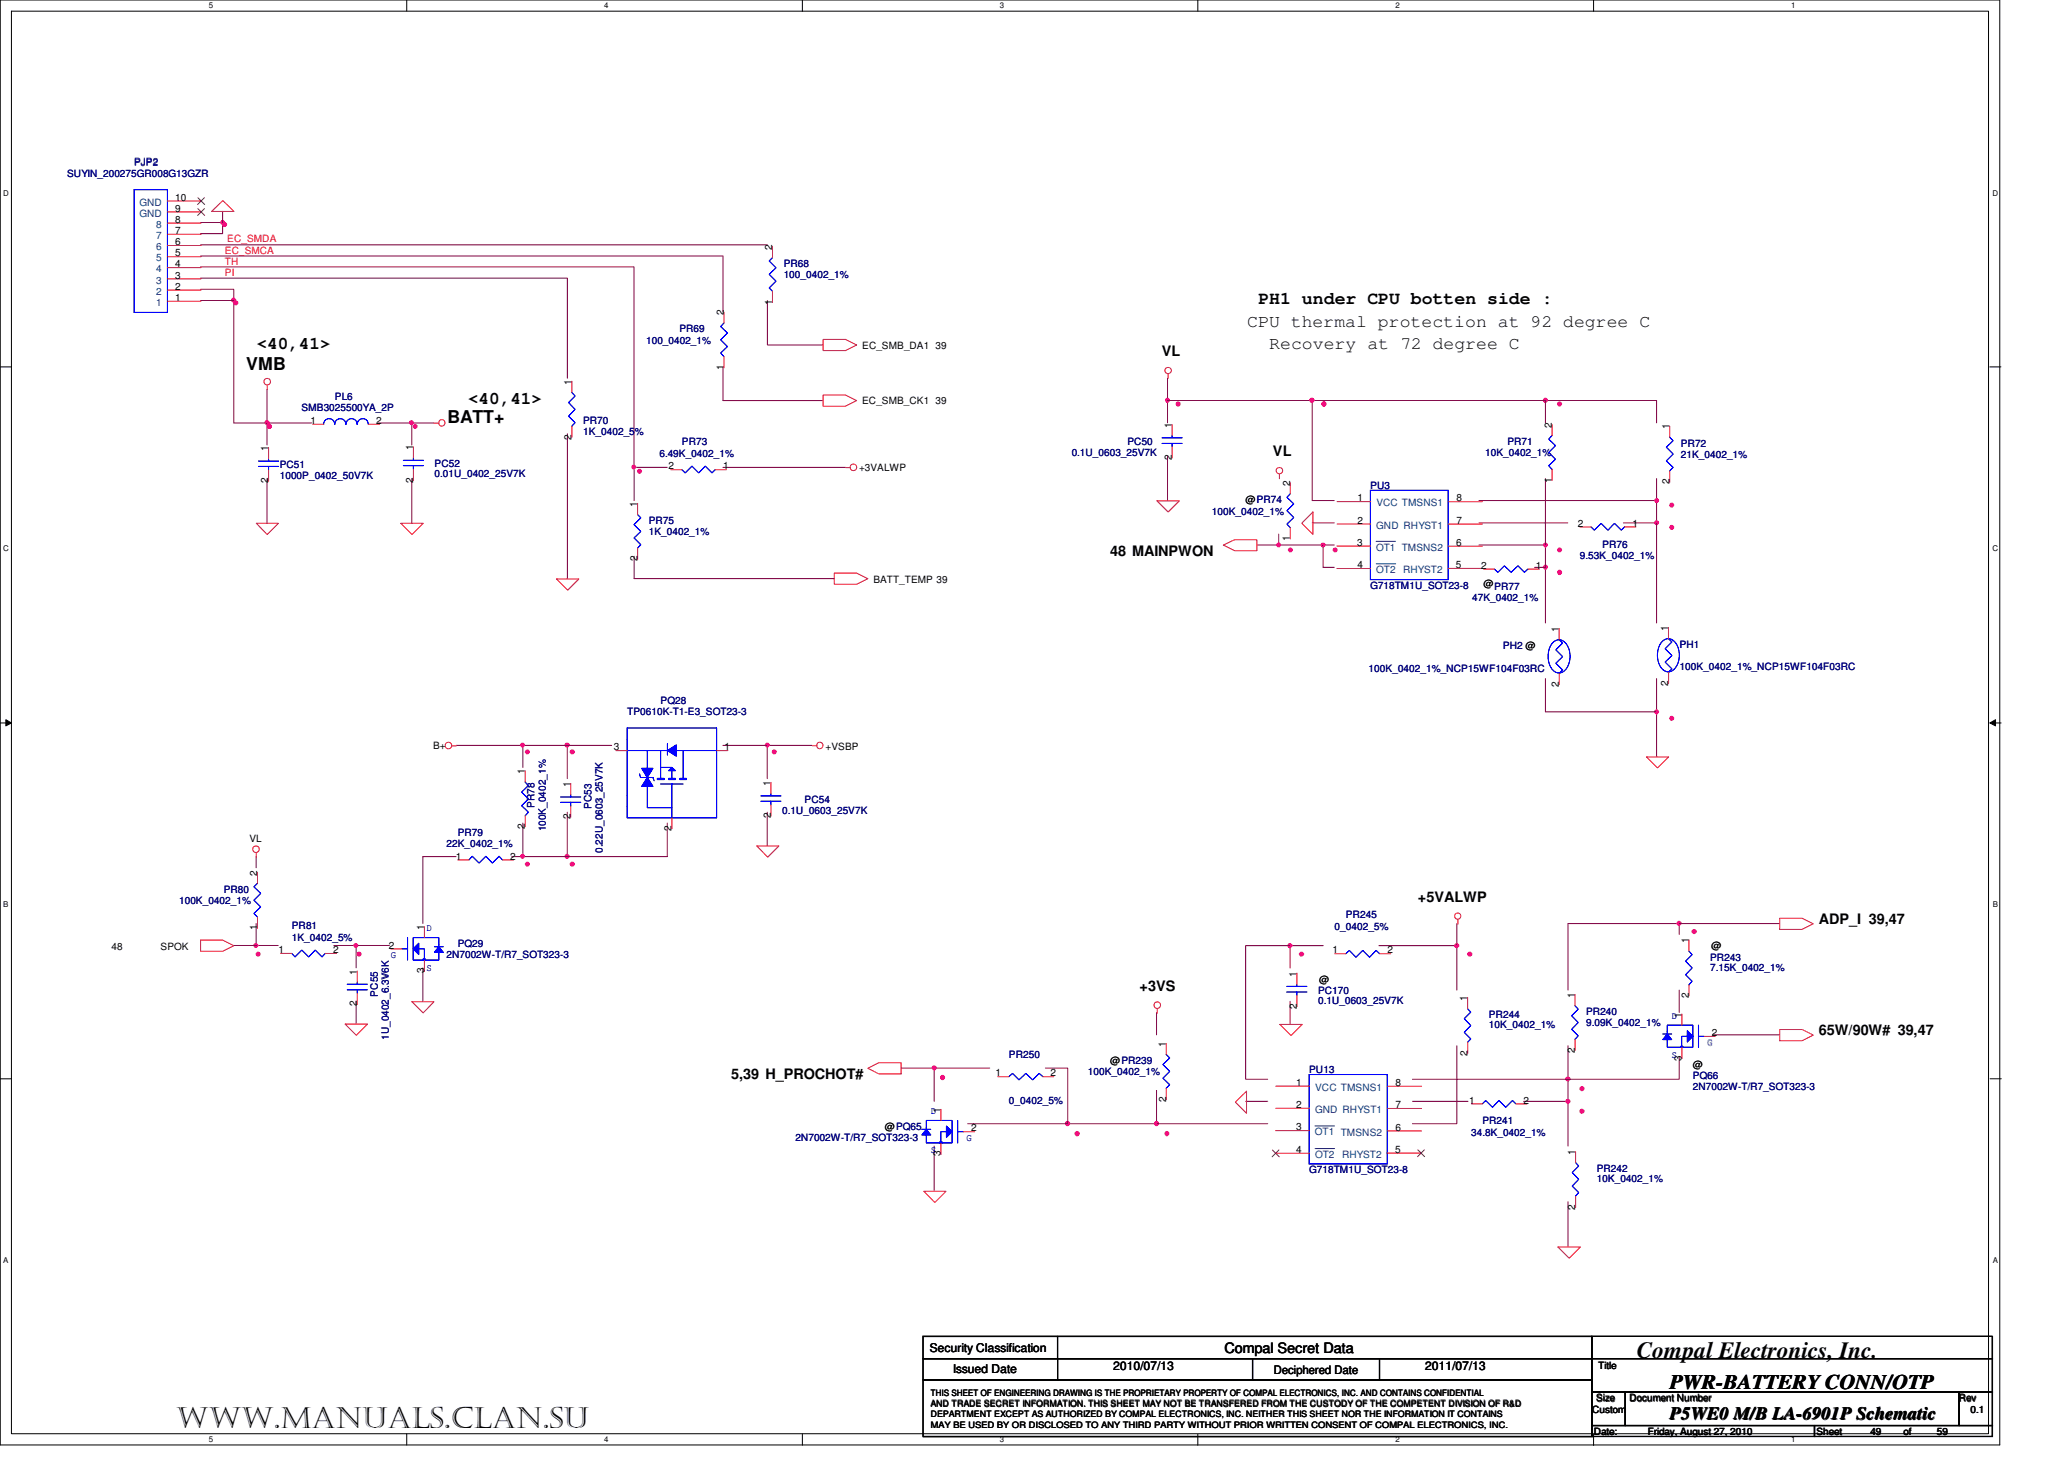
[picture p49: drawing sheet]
<svg xmlns="http://www.w3.org/2000/svg" width="297mm" height="210mm" viewBox="0 0 297 210" stroke-linecap="round" stroke-linejoin="round" font-family="sans-serif">
<defs><g id="words">
<text font-size="4.2" x="25.4" y="205.5">www.manuals.clan.su</text>
<text font-size="3.4" x="235.8" y="195.5">Compal Electronics, Inc.</text>
<text font-size="3" x="240.5" y="199.9">PWR-BATTERY CONN/OTP</text>
<g font-size="2.5">
<text x="179.7" y="47">CPU thermal protection at 92 degree C</text>
<text x="181.3" y="43.8">PH1 under CPU botten side :</text>
<text x="35.5" y="53.3">VMB</text>
<text x="36.9" y="50.2">&lt;40,41&gt;</text>
<text x="182.8" y="50.2">Recovery at 72 degree C</text>
<text x="67.4" y="58.2">&lt;40,41&gt;</text>
<text x="64.5" y="60.9">BATT+</text>
<text x="240.5" y="204.3">P5WE0 M/B LA-6901P Schematic</text>
</g>
<g font-size="2.1">
<text x="167.3" y="51.2">VL</text>
<text x="183.4" y="65.7">VL</text>
<text x="159.9" y="80.1">48 MAINPWON</text>
<text x="204.2" y="129.8">+5VALWP</text>
<text x="262" y="133">ADP_I 39,47</text>
<text x="164.2" y="142.6">+3VS</text>
<text x="262" y="149">65W/90W# 39,47</text>
<text x="105.3" y="155.4">5,39 H_PROCHOT#</text>
<text x="176.4" y="194.8">Compal Secret Data</text>
</g>
<g font-size="1.7">
<text x="133.9" y="194.6">Security Classification</text>
<text x="137.3" y="197.7">Issued Date</text>
<text x="160.4" y="197.2">2010/07/13</text>
<text x="183.5" y="197.8">Deciphered Date</text>
<text x="205.3" y="197.2">2011/07/13</text>
</g>
<g font-size="1.5">
<text x="111.2" y="36" transform="rotate(-90 111.2 36)">2</text>
<text x="111.2" y="43.8" transform="rotate(-90 111.2 43.8)">1</text>
<text x="82.3" y="55.4" transform="rotate(-90 82.3 55.4)">1</text>
<text x="82.3" y="63.3" transform="rotate(-90 82.3 63.3)">2</text>
<text x="240.5" y="61.8" transform="rotate(-90 240.5 61.8)">1</text>
<text x="185.8" y="70" transform="rotate(-90 185.8 70)">2</text>
<text x="240.5" y="69.7" transform="rotate(-90 240.5 69.7)">2</text>
<text x="179.4" y="72.5">@PR74</text>
<text x="185.8" y="77.9" transform="rotate(-90 185.8 77.9)">1</text>
<text x="227.3" y="75.8">2</text>
<text x="235.1" y="75.8">1</text>
<text x="224.6" y="91" transform="rotate(-90 224.6 91)">1</text>
<text x="240.3" y="90.8" transform="rotate(-90 240.3 90.8)">1</text>
<text x="224.6" y="98.9" transform="rotate(-90 224.6 98.9)">2</text>
<text x="240.3" y="98.7" transform="rotate(-90 240.3 98.7)">2</text>
<text x="88.4" y="108">3</text>
<text x="104.3" y="108">1</text>
<text x="96.8" y="119.7" transform="rotate(-90 96.8 119.7)">2</text>
<text x="40.1" y="137.2">1</text>
<text x="48" y="137.2">2</text>
<text x="192" y="137.3">1</text>
<text x="199.9" y="137.3">2</text>
<text x="211.4" y="144.1" transform="rotate(-90 211.4 144.1)">1</text>
<text x="143.4" y="155">1</text>
<text x="151.3" y="155">2</text>
<text x="159.9" y="153.2">@PR239</text>
<text x="168" y="150.7" transform="rotate(-90 168 150.7)">1</text>
<text x="211.4" y="152" transform="rotate(-90 211.4 152)">2</text>
<text x="135.5" y="160.2" transform="rotate(-90 135.5 160.2)">1</text>
<text x="168" y="158.6" transform="rotate(-90 168 158.6)">2</text>
<text x="127.5" y="162.7">@PQ65</text>
<text x="135.5" y="166.5" transform="rotate(-90 135.5 166.5)">3</text>
<text x="139.9" y="162.9">2</text>
</g>
<g font-size="1.5" fill="#000080">
<text x="112.9" y="38.5">PR68</text>
<text x="112.9" y="40">100_0402_1%</text>
<text x="84" y="61.1">PR70</text>
<text x="84" y="62.6">1K_0402_5%</text>
<text x="242.1" y="64.3">PR72</text>
<text x="242.1" y="65.9">21K_0402_1%</text>
<text x="174.6" y="74.1">100K_0402_1%</text>
<text x="227.6" y="80.4">9.53K_0402_1%</text>
<text x="230.8" y="78.8">PR76</text>
<text x="216.5" y="93.5">PH2 @</text>
<text x="242" y="93.3">PH1</text>
<text x="95.2" y="101.4">PQ28</text>
<text x="197.1" y="96.7">100K_0402_1%_NCP15WF104F03RC</text>
<text x="242" y="96.5">100K_0402_1%_NCP15WF104F03RC</text>
<text x="90.3" y="103">TP0610K-T1-E3_SOT23-3</text>
<text x="42" y="133.8">PR81</text>
<text x="42" y="135.4">1K_0402_5%</text>
<text x="192.2" y="133.8">0_0402_5%</text>
<text x="193.9" y="132.2">PR245</text>
<text x="214.5" y="146.6">PR244</text>
<text x="214.5" y="148">10K_0402_1%</text>
<text x="145.3" y="152.3">PR250</text>
<text x="156.7" y="154.8">100K_0402_1%</text>
<text x="145.3" y="158.9">0_0402_5%</text>
<text x="114.6" y="164.3">2N7002W-T/R7_SOT323-3</text>
</g>
<g font-size="1.5" fill="#00f">
<text x="134.1" y="160.4">D</text>
<text x="134.1" y="166">S</text>
<text x="139.2" y="164.3">G</text>
</g>
<g font-size="1.4" fill="#000080">
<text x="19.3" y="23.8">PJP2</text>
<text x="9.7" y="25.4">SUYIN_200275GR008G13GZR</text>
<text x="97.9" y="47.9">PR69</text>
<text x="93.1" y="49.5">100_0402_1%</text>
<text x="43.4" y="59.2">SMB3025500YA_2P</text>
<text x="48.2" y="57.6">PL6</text>
<text x="95" y="65.7">6.49K_0402_1%</text>
<text x="98.2" y="64.1">PR73</text>
<text x="154.4" y="65.7">0.1U_0603_25V7K</text>
<text x="162.4" y="64">PC50</text>
<text x="213.9" y="65.7">10K_0402_1%</text>
<text x="217.1" y="64.1">PR71</text>
<text x="40.3" y="67.4">PC51</text>
<text x="40.3" y="69">1000P_0402_50V7K</text>
<text x="62.6" y="67.3">PC52</text>
<text x="62.6" y="68.7">0.01U_0402_25V7K</text>
<text x="197.4" y="70.4">PU3</text>
<text x="93.5" y="75.4">PR75</text>
<text x="93.5" y="77.1">1K_0402_1%</text>
<text x="197.4" y="84.8">G718TM1U_SOT23-8</text>
<text x="212.1" y="86.5">47K_0402_1%</text>
<text x="77" y="116.3" transform="rotate(-90 77 116.3)">PR78</text>
<text x="78.6" y="119.7" transform="rotate(-90 78.6 119.7)">100K_0402_1%</text>
<text x="85.2" y="116.5" transform="rotate(-90 85.2 116.5)">PC53</text>
<text x="112.7" y="117.2">0.1U_0603_25V7K</text>
<text x="115.9" y="115.6">PC54</text>
<text x="64.3" y="121.9">22K_0402_1%</text>
<text x="65.9" y="120.3">PR79</text>
<text x="86.8" y="122.8" transform="rotate(-90 86.8 122.8)">0.22U_0603_25V7K</text>
<text x="25.8" y="130.1">100K_0402_1%</text>
<text x="32.2" y="128.5">PR80</text>
<text x="64.3" y="138">2N7002W-T/R7_SOT323-3</text>
<text x="65.9" y="136.3">PQ29</text>
<text x="54.4" y="143.5" transform="rotate(-90 54.4 143.5)">PC55</text>
<text x="189.9" y="143.1">PC170</text>
<text x="246.3" y="138.3">PR243</text>
<text x="246.3" y="139.7">7.15K_0402_1%</text>
<text x="56" y="149.7" transform="rotate(-90 56 149.7)">1U_0402_6.3V6K</text>
<text x="189.9" y="144.5">0.1U_0603_25V7K</text>
<text x="228.5" y="146.1">PR240</text>
<text x="228.5" y="147.8">9.09K_0402_1%</text>
<text x="188.6" y="154.4">PU13</text>
<text x="243.9" y="155.4">PQ66</text>
<text x="213.5" y="161.9">PR241</text>
<text x="243.9" y="157">2N7002W-T/R7_SOT323-3</text>
<text x="211.9" y="163.5">34.8K_0402_1%</text>
<text x="188.6" y="168.9">G718TM1U_SOT23-8</text>
<text x="230" y="168.7">PR242</text>
<text x="230" y="170.2">10K_0402_1%</text>
</g>
<g font-size="1.4" fill="#004080">
<text x="20.1" y="29.6">GND</text>
<text x="20.1" y="31.2">GND</text>
<text x="22.5" y="32.8">8</text>
<text x="22.5" y="34.4">7</text>
<text x="22.5" y="40.8">3</text>
<text x="22.5" y="39.2">4</text>
<text x="22.5" y="37.6">5</text>
<text x="22.5" y="36">6</text>
<text x="22.5" y="44">1</text>
<text x="22.5" y="42.4">2</text>
<text x="198.3" y="76.1">GND RHYST1</text>
<text x="198.3" y="72.9">VCC TMSNS1</text>
<text x="198.2" y="79.3">OT1 TMSNS2</text>
<text x="198.2" y="82.5">OT2</text>
<text x="202.1" y="82.5">RHYST2</text>
<text x="189.4" y="160.2">GND RHYST1</text>
<text x="189.5" y="157.1">VCC TMSNS1</text>
<text x="189.4" y="163.5">OT1 TMSNS2</text>
<text x="189.4" y="166.7">OT2</text>
<text x="193.3" y="166.7">RHYST2</text>
</g>
<g font-size="1.4">
<text x="25.2" y="28.9">10</text>
<text x="25.2" y="35.3">6</text>
<text x="25.2" y="32.1">8</text>
<text x="25.2" y="33.7">7</text>
<text x="25.2" y="30.5">9</text>
<text x="25.2" y="40.1">3</text>
<text x="25.2" y="38.5">4</text>
<text x="25.2" y="36.9">5</text>
<text x="25.2" y="41.7">2</text>
<text x="25.2" y="43.3">1</text>
<text x="104.3" y="45.4" transform="rotate(-90 104.3 45.4)">2</text>
<text x="104.2" y="53.3" transform="rotate(-90 104.2 53.3)">1</text>
<text x="124.2" y="50.2">EC_SMB_DA1 39</text>
<text x="124.2" y="58.2">EC_SMB_CK1 39</text>
<text x="38.6" y="64.9" transform="rotate(-90 38.6 64.9)">1</text>
<text x="44.7" y="61">1</text>
<text x="54.2" y="61">2</text>
<text x="59.5" y="64.8" transform="rotate(-90 59.5 64.8)">1</text>
<text x="168.8" y="61.6" transform="rotate(-90 168.8 61.6)">1</text>
<text x="223.5" y="61.6" transform="rotate(-90 223.5 61.6)">2</text>
<text x="38.6" y="69.6" transform="rotate(-90 38.6 69.6)">2</text>
<text x="59.5" y="69.5" transform="rotate(-90 59.5 69.5)">2</text>
<text x="96.3" y="67.6">2</text>
<text x="104.2" y="67.6">1</text>
<text x="123.7" y="67.9">+3VALWP</text>
<text x="168.8" y="66.2" transform="rotate(-90 168.8 66.2)">2</text>
<text x="223.5" y="69.5" transform="rotate(-90 223.5 69.5)">1</text>
<text x="91.8" y="73" transform="rotate(-90 91.8 73)">1</text>
<text x="195.5" y="75.4">2</text>
<text x="195.6" y="72.2">1</text>
<text x="209.8" y="75.4">7</text>
<text x="209.8" y="72.2">8</text>
<text x="91.8" y="80.8" transform="rotate(-90 91.8 80.8)">2</text>
<text x="125.8" y="83.9">BATT_TEMP 39</text>
<text x="195.5" y="78.6">3</text>
<text x="195.5" y="81.8">4</text>
<text x="209.7" y="81.8">5</text>
<text x="209.8" y="78.6">6</text>
<text x="213.4" y="81.9">2</text>
<text x="221.2" y="81.9">1</text>
<text x="213.7" y="84.6">@PR77</text>
<text x="62.4" y="107.8">B+</text>
<text x="118.9" y="107.9">+VSBP</text>
<text x="75.6" y="111.5" transform="rotate(-90 75.6 111.5)">1</text>
<text x="82.2" y="113.3" transform="rotate(-90 82.2 113.3)">1</text>
<text x="111" y="113.1" transform="rotate(-90 111 113.1)">1</text>
<text x="75.6" y="119.4" transform="rotate(-90 75.6 119.4)">2</text>
<text x="82.2" y="117.9" transform="rotate(-90 82.2 117.9)">2</text>
<text x="111" y="117.8" transform="rotate(-90 111 117.8)">2</text>
<text x="35.9" y="121.2">VL</text>
<text x="65.7" y="123.7">1</text>
<text x="73.5" y="123.8">2</text>
<text x="37.1" y="126.1" transform="rotate(-90 37.1 126.1)">2</text>
<text x="16.1" y="136.7">48</text>
<text x="23.1" y="136.7">SPOK</text>
<text x="37" y="133.9" transform="rotate(-90 37 133.9)">1</text>
<text x="56" y="136.6">2</text>
<text x="61.1" y="133.9" transform="rotate(-90 61.1 133.9)">1</text>
<text x="243.3" y="135.8" transform="rotate(-90 243.3 135.8)">1</text>
<text x="246.5" y="136.7">@</text>
<text x="51.4" y="140.3" transform="rotate(-90 51.4 140.3)">1</text>
<text x="61.1" y="140.1" transform="rotate(-90 61.1 140.1)">3</text>
<text x="186.8" y="140.6" transform="rotate(-90 186.8 140.6)">1</text>
<text x="190" y="141.5">@</text>
<text x="226.8" y="143.7" transform="rotate(-90 226.8 143.7)">1</text>
<text x="243.3" y="143.7" transform="rotate(-90 243.3 143.7)">2</text>
<text x="51.4" y="144.9" transform="rotate(-90 51.4 144.9)">2</text>
<text x="186.8" y="145.2" transform="rotate(-90 186.8 145.2)">2</text>
<text x="242.2" y="146.5" transform="rotate(-90 242.2 146.5)">1</text>
<text x="246.6" y="149.2">2</text>
<text x="226.9" y="151.6" transform="rotate(-90 226.9 151.6)">2</text>
<text x="242.2" y="152.7" transform="rotate(-90 242.2 152.7)">3</text>
<text x="243.9" y="153.7">@</text>
<text x="186.7" y="159.5">2</text>
<text x="186.7" y="156.3">1</text>
<text x="201" y="159.5">7</text>
<text x="201" y="156.3">8</text>
<text x="211.7" y="158.9">1</text>
<text x="219.5" y="158.9">2</text>
<text x="186.7" y="162.7">3</text>
<text x="186.7" y="166">4</text>
<text x="201" y="166">5</text>
<text x="201" y="162.8">6</text>
<text x="226.9" y="166.3" transform="rotate(-90 226.9 166.3)">1</text>
<text x="226.9" y="174.1" transform="rotate(-90 226.9 174.1)">2</text>
<text x="230.2" y="197.1">Title</text>
<text x="229.3" y="203.4">Custom</text>
<text x="229.9" y="201.7">Size</text>
<text x="234.7" y="201.7">Document Number</text>
<text x="282.2" y="201.7">Rev</text>
<text x="283.8" y="203.4">0.1</text>
<text x="229.6" y="206.5">Date:</text>
<text x="237.3" y="206.6">Friday, August 27, 2010</text>
<text x="261.6" y="206.5">Sheet</text>
<text x="269.4" y="206.6">49</text>
<text x="274.1" y="206.6">of</text>
<text x="279" y="206.6">59</text>
</g>
<g font-size="1.4" fill="#f00">
<text x="32.7" y="34.9">EC_SMDA</text>
<text x="32.4" y="38.1">TH</text>
<text x="32.4" y="36.5">EC_SMCA</text>
<text x="32.4" y="39.7">PI</text>
</g>
<g font-size="1.4" fill="#00f">
<text x="56.3" y="138">G</text>
<text x="61.4" y="134.1">D</text>
<text x="61.4" y="139.7">S</text>
<text x="240.8" y="146.7">D</text>
<text x="240.8" y="152.3">S</text>
<text x="245.9" y="150.5">G</text>
</g>
<g font-size="1.3">
<text x="134.1" y="204">DEPARTMENT EXCEPT AS AUTHORIZED BY COMPAL ELECTRONICS, INC. NEITHER THIS SHEET NOR THE INFORMATION IT CONTAINS</text>
<text x="134.1" y="200.9">THIS SHEET OF ENGINEERING DRAWING IS THE PROPRIETARY PROPERTY OF COMPAL ELECTRONICS, INC. AND CONTAINS CONFIDENTIAL</text>
<text x="134.1" y="202.5">AND TRADE SECRET INFORMATION. THIS SHEET MAY NOT BE TRANSFERED FROM THE CUSTODY OF THE COMPETENT DIVISION OF R&amp;D</text>
<text x="134.1" y="205.5">MAY BE USED BY OR DISCLOSED TO ANY THIRD PARTY WITHOUT PRIOR WRITTEN CONSENT OF COMPAL ELECTRONICS, INC.</text>
</g>
<g font-size="1.1">
<text x="30.1" y="1.1">5</text>
<text x="87" y="1.1">4</text>
<text x="144" y="1.1">3</text>
<text x="201" y="1.1">2</text>
<text x="258" y="1.1">1</text>
<text x=".5" y="28.2">D</text>
<text x="287" y="28.2">D</text>
<text x=".5" y="79.4">C</text>
<text x="287" y="79.4">C</text>
<text x=".5" y="130.6">B</text>
<text x="287.1" y="130.6">B</text>
<text x=".5" y="181.9">A</text>
<text x="287.1" y="181.9">A</text>
<text x="30.1" y="207.6">5</text>
<text x="87" y="207.6">4</text>
<text x="144" y="207.6">3</text>
<text x="201" y="207.6">2</text>
<text x="258" y="207.6">1</text>
</g>
</g></defs>
<path d="M0 0h288.1v208h-288zM1.6 1.6h284.9v204.8h-284.9z" fill="none" stroke="#000" stroke-width=".14"/>
<g fill="#fff">
<path d="M30.1 .2h.6v1.2h-.6z"/>
<path d="M30.1 206.6h.6v1.2h-.6z"/>
</g>
<path d="M58.6 0v1.6M58.6 206.4v1.6" fill="none" stroke="#000" stroke-width=".14"/>
<g fill="#fff">
<path d="M87 .2h.6v1.2h-.6z"/>
<path d="M87 206.6h.6v1.2h-.6z"/>
</g>
<path d="M115.6 0v1.6M115.6 206.5v1.6" fill="none" stroke="#000" stroke-width=".14"/>
<g fill="#fff">
<path d="M144 .2h.6v1.2h-.6z"/>
<path d="M144 206.6h.6v1.2h-.6z"/>
</g>
<path d="M172.5 0v1.6M172.5 206.5v1.6" fill="none" stroke="#000" stroke-width=".14"/>
<g fill="#fff">
<path d="M201 .2h.6v1.2h-.6z"/>
<path d="M201 206.7h.6v1.1h-.6z"/>
</g>
<path d="M229.6 0v1.6M229.6 206.5v1.6" fill="none" stroke="#000" stroke-width=".14"/>
<g fill="#fff">
<path d="M258 .2h.6v1.2h-.6z"/>
<path d="M258 206.7h.6v1.1h-.6z"/>
<path d="M.5 27.2h.7v1.2h-.7z"/>
<path d="M287 27.2h.8v1.2h-.8z"/>
<path d="M.5 78.4h.7v1.2h-.7z"/>
<path d="M287.1 78.4h.7v1.2h-.7z"/>
</g>
<path d="M0 52.8h1.6M286.6 52.8h1.6" fill="none" stroke="#000" stroke-width=".14"/>
<g fill="#fff">
<path d="M.5 129.7h.7v1.1h-.7z"/>
<path d="M287.1 129.7h.7v1.1h-.7z"/>
</g>
<path d="M0 104.1h1.6M.8 103.6l.8 .5-.8 .4zM286.7 104.1h1.6M286.7 104.1l.8-.5v.9z" fill="none" stroke="#000" stroke-width=".14"/>
<path d="M.8 103.6l.8 .5-.8 .4zM286.7 104.1l.8-.5v.9z" fill="#000"/>
<g fill="#fff">
<path d="M.5 180.9h.7v1.2h-.7z"/>
<path d="M287.1 180.9h.7v1.2h-.7z"/>
</g>
<path d="M0 155.3h1.6M286.7 155.3h1.6" fill="none" stroke="#000" stroke-width=".14"/>
<path d="M168.2 65.7v6.4M238.6 68.9v3.2M190.6 81.7h1.6M238.6 97.7v11.2" fill="none" stroke="#800040" stroke-width=".14"/>
<circle cx="238.6" cy="102.5" r=".3" fill="#f0f"/>
<circle cx="238.6" cy="102.5" r=".3" fill="none" stroke="#f0f" stroke-width=".14"/>
<path d="M168.2 54.4v3.3M222.6 57.7h16M213.1 78.5h9.5M213.1 75.3h12.7" fill="none" stroke="#800040" stroke-width=".14"/>
<circle cx="222.6" cy="57.6" r=".31" fill="#f0f"/>
<circle cx="222.6" cy="57.6" r=".31" fill="none" stroke="#f0f" stroke-width=".14"/>
<path d="M189 57.7v14.4M184.2 76.9v1.6M222.6 81.7v8" fill="none" stroke="#800040" stroke-width=".14"/>
<circle cx="222.6" cy="81.7" r=".31" fill="#f0f"/>
<circle cx="222.6" cy="81.7" r=".31" fill="none" stroke="#f0f" stroke-width=".14"/>
<path d="M190.6 78.5h1.6M222.6 97.7v4.8" fill="none" stroke="#800040" stroke-width=".14"/>
<circle cx="190.6" cy="78.5" r=".3" fill="#f0f"/>
<circle cx="190.6" cy="78.5" r=".3" fill="none" stroke="#f0f" stroke-width=".14"/>
<path d="M168.2 57.7v3.2" fill="none" stroke="#800040" stroke-width=".14"/>
<circle cx="168.2" cy="57.6" r=".31" fill="#f0f"/>
<circle cx="168.2" cy="57.6" r=".31" fill="none" stroke="#f0f" stroke-width=".14"/>
<path d="M168.2 57.7h20.8M189 75.3h3.2" fill="none" stroke="#800040" stroke-width=".14"/>
<circle cx="189" cy="57.6" r=".31" fill="#f0f"/>
<circle cx="189" cy="57.6" r=".31" fill="none" stroke="#f0f" stroke-width=".14"/>
<path d="M189 57.7h33.6v3.2" fill="none" stroke="#800040" stroke-width=".14"/>
<circle cx="189" cy="57.6" r=".31" fill="#f0f"/>
<circle cx="189" cy="57.6" r=".31" fill="none" stroke="#f0f" stroke-width=".14"/>
<path d="M238.6 57.7v3.2M189 72.1h3.2M238.6 72.1v3.2h-4.7" fill="none" stroke="#800040" stroke-width=".14"/>
<circle cx="238.6" cy="75.2" r=".3" fill="#f0f"/>
<circle cx="238.6" cy="75.2" r=".3" fill="none" stroke="#f0f" stroke-width=".14"/>
<path d="M181 78.5h3.2M222.6 78.5v3.2M238.6 75.3v14.4" fill="none" stroke="#800040" stroke-width=".14"/>
<circle cx="222.6" cy="78.5" r=".3" fill="#f0f"/>
<circle cx="222.6" cy="78.5" r=".3" fill="none" stroke="#f0f" stroke-width=".14"/>
<path d="M213.1 72.1h25.5M221.1 81.7h1.5" fill="none" stroke="#800040" stroke-width=".14"/>
<circle cx="238.6" cy="72.1" r=".3" fill="#f0f"/>
<circle cx="238.6" cy="72.1" r=".3" fill="none" stroke="#f0f" stroke-width=".14"/>
<path d="M184.2 78.5h6.4v3.2M222.6 102.5h16" fill="none" stroke="#800040" stroke-width=".14"/>
<circle cx="184.2" cy="78.5" r=".3" fill="#f0f"/>
<circle cx="184.2" cy="78.5" r=".3" fill="none" stroke="#f0f" stroke-width=".14"/>
<path d="M222.6 68.9v9.6M81.7 107.3v4.8" fill="none" stroke="#800040" stroke-width=".14"/>
<circle cx="81.7" cy="107.3" r=".31" fill="#f0f"/>
<circle cx="81.7" cy="107.3" r=".31" fill="none" stroke="#f0f" stroke-width=".14"/>
<path d="M81.7 107.3h-6.4v3.2M81.7 116.9v6.4M110.5 107.3v4.8M110.5 116.9v4.8M60.9 139.3v4.8M60.9 123.3h4.8" fill="none" stroke="#800040" stroke-width=".14"/>
<circle cx="81.7" cy="123.3" r=".31" fill="#f0f"/>
<circle cx="81.7" cy="123.3" r=".31" fill="none" stroke="#f0f" stroke-width=".14"/>
<path d="M96.1 118.5v4.8M48.1 136.1h3.2M51.3 136.1v3.2M51.3 136.1h4.8M60.9 123.3v9.6M73.7 123.3h1.6M51.3 144.1v3.2" fill="none" stroke="#800040" stroke-width=".14"/>
<circle cx="51.3" cy="136.1" r=".3" fill="#f0f"/>
<circle cx="51.3" cy="136.1" r=".3" fill="none" stroke="#f0f" stroke-width=".14"/>
<path d="M110.5 107.3h6.5" fill="none" stroke="#800040" stroke-width=".14"/>
<circle cx="110.5" cy="107.3" r=".3" fill="#f0f"/>
<circle cx="110.5" cy="107.3" r=".3" fill="none" stroke="#f0f" stroke-width=".14"/>
<path d="M65.7 107.3h9.6M81.7 107.3h6.4M36.9 123.3v1.6" fill="none" stroke="#800040" stroke-width=".14"/>
<circle cx="75.3" cy="107.3" r=".3" fill="#f0f"/>
<circle cx="75.3" cy="107.3" r=".3" fill="none" stroke="#f0f" stroke-width=".14"/>
<path d="M36.9 136.1h3.2" fill="none" stroke="#800040" stroke-width=".14"/>
<circle cx="36.9" cy="136.1" r=".3" fill="#f0f"/>
<circle cx="36.9" cy="136.1" r=".3" fill="none" stroke="#f0f" stroke-width=".14"/>
<path d="M75.3 118.5v4.8h20.8M104.1 107.3h6.4M36.9 132.9v3.2h-3.2" fill="none" stroke="#800040" stroke-width=".14"/>
<circle cx="75.3" cy="123.3" r=".3" fill="#f0f"/>
<circle cx="75.3" cy="123.3" r=".3" fill="none" stroke="#f0f" stroke-width=".14"/>
<path d="M28.9 41.6h4.8v1.7" fill="none" stroke="#800040" stroke-width=".14"/>
<circle cx="33.7" cy="43.2" r=".31" fill="#f0f"/>
<circle cx="33.7" cy="43.2" r=".31" fill="none" stroke="#f0f" stroke-width=".14"/>
<path d="M28.9 36.9h75.2M28.9 35.3h81.6M28.9 38.4h62.4v28.9M32.1 32v1.6h-3.2M91.3 67.3h4.8M91.3 67.3v4.8" fill="none" stroke="#800040" stroke-width=".14"/>
<circle cx="91.3" cy="67.2" r=".3" fill="#f0f"/>
<circle cx="91.3" cy="67.2" r=".3" fill="none" stroke="#f0f" stroke-width=".14"/>
<path d="M28.9 32h3.2M104.1 36.9v8M28.9 40h52.8v14.4M104.1 52.9v4.8h14.5M110.5 43.3v6.4h8.1M81.7 62.5v20.8M104.1 67.3h17.7M91.3 80.1v3.2h28.9" fill="none" stroke="#800040" stroke-width=".14"/>
<circle cx="32.1" cy="32" r=".3" fill="#f0f"/>
<circle cx="32.1" cy="32" r=".3" fill="none" stroke="#f0f" stroke-width=".14"/>
<path d="M32.1 30.4v1.6M28.9 43.3h4.8v17.6M38.5 60.9h6.4" fill="none" stroke="#800040" stroke-width=".14"/>
<circle cx="38.5" cy="60.8" r=".3" fill="#f0f"/>
<circle cx="38.5" cy="60.8" r=".3" fill="none" stroke="#f0f" stroke-width=".14"/>
<path d="M38.5 56.1v4.8M59.3 60.9h3.2" fill="none" stroke="#800040" stroke-width=".14"/>
<circle cx="38.5" cy="60.8" r=".3" fill="#f0f"/>
<circle cx="38.5" cy="60.8" r=".3" fill="none" stroke="#f0f" stroke-width=".14"/>
<path d="M38.5 60.9v3.2M38.5 68.9v6.4M54.5 60.9h4.8v3.2M59.3 68.9v6.4" fill="none" stroke="#800040" stroke-width=".14"/>
<circle cx="59.3" cy="60.8" r=".3" fill="#f0f"/>
<circle cx="59.3" cy="60.8" r=".3" fill="none" stroke="#f0f" stroke-width=".14"/>
<path d="M33.7 60.9h4.8M129.8 153.8h4.8v4.8M134.6 165v6.4" fill="none" stroke="#800040" stroke-width=".14"/>
<circle cx="134.6" cy="153.7" r=".31" fill="#f0f"/>
<circle cx="134.6" cy="153.7" r=".31" fill="none" stroke="#f0f" stroke-width=".14"/>
<path d="M166.6 145.8v3.2M166.6 157v4.8h-12.8" fill="none" stroke="#800040" stroke-width=".14"/>
<circle cx="166.6" cy="161.8" r=".31" fill="#f0f"/>
<circle cx="166.6" cy="161.8" r=".31" fill="none" stroke="#f0f" stroke-width=".14"/>
<circle cx="153.8" cy="161.8" r=".32" fill="#f0f"/>
<circle cx="153.8" cy="161.8" r=".32" fill="none" stroke="#f0f" stroke-width=".14"/>
<path d="M179.4 158.6h3.2M203.5 158.6h8M225.9 150.5v4.9M166.6 161.8h16" fill="none" stroke="#800040" stroke-width=".14"/>
<circle cx="225.9" cy="155.3" r=".31" fill="#f0f"/>
<circle cx="225.9" cy="155.3" r=".31" fill="none" stroke="#f0f" stroke-width=".14"/>
<path d="M203.5 155.4h22.4v3.2M219.5 158.6h6.4v6.4" fill="none" stroke="#800040" stroke-width=".14"/>
<circle cx="225.9" cy="158.6" r=".31" fill="#f0f"/>
<circle cx="225.9" cy="158.6" r=".31" fill="none" stroke="#f0f" stroke-width=".14"/>
<path d="M241.9 134.5v-1.5h-16v9.5M241.9 152.2v3.2h-16M241.9 142.5v3.3M225.9 173v6.4" fill="none" stroke="#800040" stroke-width=".14"/>
<circle cx="241.9" cy="132.9" r=".31" fill="#f0f"/>
<circle cx="241.9" cy="132.9" r=".31" fill="none" stroke="#f0f" stroke-width=".14"/>
<path d="M198.6 136.1h11.3v6.4M241.9 133h14.4M209.9 150.5v11.3h-6.4M246.7 149h9.6" fill="none" stroke="#800040" stroke-width=".14"/>
<circle cx="209.9" cy="136.1" r=".31" fill="#f0f"/>
<circle cx="209.9" cy="136.1" r=".31" fill="none" stroke="#f0f" stroke-width=".14"/>
<path d="M179.4 136.1v19.3h3.2M185.8 136.1h4.8M209.9 133v3.1" fill="none" stroke="#800040" stroke-width=".14"/>
<circle cx="185.8" cy="136.1" r=".31" fill="#f0f"/>
<circle cx="185.8" cy="136.1" r=".31" fill="none" stroke="#f0f" stroke-width=".14"/>
<path d="M179.4 136.1h6.4v3.3M134.6 153.8h8M150.6 153.8h3.2v8h-14.4M185.8 144.1v3.3" fill="none" stroke="#800040" stroke-width=".14"/>
<g fill="none" stroke="#f00" stroke-width=".14">
<path d="M30.5 30.4l1.6-1.5 1.6 1.5zM38.5 55.5v.6M104.3 51.3v1.7M104.3 44.9v1.6M118.6 56.9h3.2l1.6 .8-1.6 .8h-3.2zM118.6 48.9h3.2l1.6 .8-1.6 .8h-3.2zM168.3 53.8v.7M36.9 75.3h3.2l-1.6 1.7zM57.7 75.3h3.3l-1.6 1.7zM62.5 60.9h.7M121.8 67.3h.7M166.7 72.1h3.2l-1.6 1.6z"/>
<path d="M176.2 78.5l1.6-.8h3.3v1.6h-3.3zM184.3 68.2v.7M189.1 73.7v3.2l-1.6-1.6zM80.2 83.4h3.2l-1.6 1.6zM120.2 82.5h3.2l1.6 .8-1.6 .8h-3.2zM65.1 107.4h.6M117 107.4h.7M237.2 109h3.2l-1.6 1.5zM28.9 135.3h3.2l1.6 .8-1.6 .9h-3.2zM36.9 122.8v.6M109 121.8h3.2l-1.6 1.6zM210 132.4v.7"/>
<path d="M256.4 132.2h3.2l1.6 .8-1.6 .8h-3.2zM49.7 147.4h3.2l-1.6 1.6zM59.3 144.2h3.2l-1.5 1.6zM125 153.8l1.6-.8h3.2v1.6h-3.2zM166.7 145.2v.7M178 158.7l1.6-1.6v3.2zM184.4 147.5h3.2l-1.6 1.6zM256.4 148.2h3.2l1.6 .8-1.6 .8h-3.2zM133.1 171.5h3.2l-1.6 1.6zM224.4 179.5h3.3l-1.7 1.6z"/>
<circle cx="38.5" cy="54.9" r=".47"/>
<circle cx="168.3" cy="53.3" r=".46"/>
<circle cx="63.6" cy="60.9" r=".46"/>
<circle cx="122.9" cy="67.3" r=".47"/>
<circle cx="184.3" cy="67.8" r=".46"/>
<circle cx="64.6" cy="107.3" r=".47"/>
<circle cx="118.1" cy="107.3" r=".46"/>
<circle cx="36.9" cy="122.3" r=".47"/>
<circle cx="210" cy="131.9" r=".45"/>
<circle cx="166.7" cy="144.7" r=".47"/>
</g>
<g fill="none" stroke="#000" stroke-width=".14">
<path d="M132.9 192.4h96.4v3.2h-96.4zM132.9 195.6h96.4v3h-96.4zM132.9 198.6h96.4v8.2h-96.4zM133 192.4h96.3v3.2h-96.3zM133 195.6h96.3v3.1h-96.3zM133 198.7h96.3v8.1h-96.3zM133 192.4h96.4v3.3h-96.4zM133 195.7h96.4v3h-96.4zM133 198.7h96.4v8.2h-96.4zM152.3 192.4v6.3M152.3 192.4v3.2M152.4 195.6v3.1"/>
<path d="M152.4 192.4v6.3M180.4 195.6v3.1M180.5 195.7v3M198.7 195.6v3.1M198.8 195.7v3M229.3 192.4h57.7v3.2h-57.7zM229.3 195.6h57.7v4.8h-57.7zM229.3 200.4h4.8v4.8h-4.8zM229.3 205.2h32.1v1.6h-32.1zM229.3 200.4h4.8v4.9h-4.8zM229.3 205.3h32.1v1.5h-32.1zM234.1 200.4h48.1v4.8h-48.1z"/>
<path d="M234.1 200.4h48.1v4.9h-48.1zM261.4 205.2h25.6v1.6h-25.6zM261.4 205.3h25.6v1.5h-25.6zM282.2 200.4h4.8v4.8h-4.8zM282.2 200.4h4.8v4.9h-4.8z"/>
</g>
<path d="M104.3 51.3l-.5-.5 1-.9-1-1 1-1-1-.9 .5-.5-.5 .5 1 .9-1 1 1 1-1 .9 .5 .5" fill="none" stroke="#00f" stroke-width=".14"/>
<path d="M243.1 148.4l.8 .8-.8 .8z" fill="#00f"/>
<path d="M243.1 148.4l.8 .8-.8 .8z" fill="none" stroke="#00f" stroke-width=".14"/>
<path d="M240.2 148.9l.6 .8h-1.3z" fill="#00f"/>
<path d="M239.5 148.9h1.3M240.2 149.7v1.1h2.1h-.2v-.2h.3v.2M240.2 148.9l.6 .8h-1.3zM240.2 148.9v-1.3h3.7v3.2h-1.6v-1.6h.8M244.7 149.2h.8M244.7 147.6v3.2" fill="none" stroke="#00f" stroke-width=".14"/>
<path d="M243.1 148.4l.8 .8-.8 .8z" fill="#00f"/>
<path d="M243.1 148.4l.8 .8-.8 .8z" fill="none" stroke="#00f" stroke-width=".14"/>
<path d="M240.2 148.9l.6 .8h-1.3z" fill="#00f"/>
<g fill="none" stroke="#00f" stroke-width=".14">
<path d="M19.3 27.3h4.8v17.7h-4.8zM46.6 61.1a.79 .79 0 0 1 .8-.8 .79 .79 0 0 1 .8 .8M48.2 61.1a.79 .79 0 0 1 .8-.8 .79 .79 0 0 1 .8 .8M49.9 61.1a.79 .79 0 0 1 .7-.8 .79 .79 0 0 1 .8 .8M51.5 61.1a.79 .79 0 0 1 .8-.8 .79 .79 0 0 1 .7 .8M197.4 70.6h11.2v12.8h-11.2zM215.3 81.9l.5 .5 .9-.9 1 .9 1-.9 .9 .9 .5-.5-.5 .5-.9-.9-1 .9-1-.9-.9 .9zM50 142.5h2.9M50 141.7h2.9M51.5 141.7v-.3v.3M51.5 142.5v.5M213.5 158.9l.5-.5 1 1 .9-1 1 1 1-1 .4 .5"/>
<path d="M239.5 148.9h1.3M240.2 148.9v-1.3h3.7v3.2h-1.6v-1.6h.8M240.2 148.9l.6 .8h-1.3zM240.2 149.7v1.1h2.1h-.2v-.2h.3v.2M244.7 147.6v3.2M244.7 149.2h.8"/>
</g>
<g fill="none" stroke="#f00" stroke-width=".14">
<path d="M24.1 38.5h4.9M24.1 37h4.9M24.1 35.3h4.9M24.1 32.1h4.9M24.1 33.7h4.9M24.1 30.5h4.9M24.1 28.9h4.9M24.1 43.4h4.9M24.1 40.1h4.9M24.1 41.8h4.9M45.1 61.1h1.5M53.1 61.1h1.6"/>
<path d="M192.6 78.6h4.8M192.6 75.4h4.9M192.6 72.2h4.9M208.7 78.6h4.8M208.7 75.5h4.8M208.7 72.2h4.8M192.6 81.8h4.8M208.6 81.8h4.9M213.7 81.9h1.6M220.1 81.9h1.6M51.5 139.8v1.6M51.5 143v1.6"/>
<path d="M212 158.9h1.6M218.4 158.9h1.6M242.3 146v1.6M242.3 150.8v1.6M245.5 149.2h1.6"/>
</g>
<path d="M198.2 77.9h2.8M198.3 81.2h2.8" fill="none" stroke="#004080" stroke-width=".14"/>
<path d="M28.5 30l1 1M28.5 28.5l1 .9M29.4 30l-.9 1M29.4 28.5l-.9 .9" fill="none" stroke="#804000" stroke-width=".14"/>
<path d="M60.3 135.8v1.6l-.8-.8z" fill="#00f"/>
<path d="M60.3 135.8v1.6l-.8-.8z" fill="none" stroke="#00f" stroke-width=".14"/>
<path d="M63.2 136.3l.7 .8h-1.3z" fill="#00f"/>
<path d="M57.9 136.6h.8M58.7 135v3.2M62.6 136.3h1.3M63.2 136.3v-1.3h-3.7v3.2h1.6v-1.6h-.8M63.2 136.3l.7 .8h-1.3zM63.2 137.1v1.1h-2.1h.2v-.2h-.3v.2" fill="none" stroke="#00f" stroke-width=".14"/>
<path d="M59.5 136.6l.8-.8v1.6z" fill="#00f"/>
<path d="M59.5 136.6l.8-.8v1.6z" fill="none" stroke="#00f" stroke-width=".14"/>
<path d="M63.2 136.3l.7 .8h-1.3z" fill="#00f"/>
<g fill="none" stroke="#00f" stroke-width=".14">
<path d="M111.3 37.1l-.5 .5 1 1-1 .9 1 1-1 1 .5 .4M37.2 67.1h2.9M37.2 66.4h2.9M38.7 66v.4M38.7 67.1v.6M58.1 67h2.9M58.1 66.3h2.9M59.5 65.9v.4M59.5 67v.5M59.5 67v.6M91.8 74.1l.5 .5-1 .9 1 1-1 1 1 .9-.5 .5 .5-.5-1-1 1-.9-1-1 1-.9zM98.2 67.6l.5 .5 1-1 1 1 .9-1 1 1 .4-.5"/>
<path d="M168.8 62.7v.3M168.8 63.8v.5M170.3 63.8h-2.9h2.9M170.3 63h-2.9h2.9M223.6 62.7l-.5 .5 1 1-1 .9 1 1-1 .9 .5 .6M75.7 112.6l.4 .5-1 .9 1 1-1 1 1 .9-.4 .5M80.8 115.5h2.9M80.8 114.7h2.9M82.2 114.4v.3v-.3M82.2 116v-.5v.5M109.6 115.4h2.9M109.6 114.6h2.9"/>
<path d="M111 114.2v.4M111 115.4v.5M111.1 114.2v.4M111.1 115.4v.5M37.1 127.2l-.5 .5 1 .9-1 1 1 1-1 .9 .5 .5M57.9 136.6h.8M58.7 135v3.2M62.6 136.3h1.3M63.2 137.1v1.1h-2.1h.2v-.2h-.3v.2M63.2 136.3l.7 .8h-1.3zM63.2 136.3v-1.3h-3.7v3.2h1.6v-1.6h-.8M72.4 123.8l-.5-.5-1 .9-.9-.9-1 .9-1-.9-.4 .5 .4-.5 1 1 1-1 .9 1 1-1 .5 .5"/>
<path d="M243.3 136.9l.4 .5-.9 1 .9 .9-.9 1 .9 1-.4 .5M243.3 136.9l.5 .5-1 1 1 1-1 .9 1 1-.5 .5M186.8 141.7v.3M186.8 142.8v.5M188.3 142.8h-2.9h2.9M188.3 142h-2.9h2.9M188.6 154.7h11.2v12.9h-11.2zM226.9 144.8l.4 .5-.9 .9 .9 1-.9 1 .9 .9-.4 .5M226.9 167.3l.5 .6-.9 .9 .9 1-.9 1 .9 .9-.5 .5"/>
</g>
<g fill="none" stroke="#f00" stroke-width=".14">
<path d="M111.3 35.5v1.6M111.3 41.9v1.6M38.7 64.4v1.6M38.7 67.7v1.6M59.6 64.3v1.6M59.6 67.6v1.6M91.8 72.5v1.6M91.9 78.9v1.6M96.6 67.6h1.6M103 67.6h1.7M168.9 61.1v1.6M168.9 64.3v1.6"/>
<path d="M223.6 67.6v1.6M223.6 61.1v1.6M75.7 111v1.6M75.7 117.5v1.5M82.2 112.8v1.6M82.2 116v1.6M111.1 112.6v1.7M111.1 115.9v1.6M37.1 132v1.6M37.1 125.6v1.6M56.3 136.6h1.6M61.1 133.4v1.6"/>
<path d="M61.1 138.2v1.6M66 123.8h1.6M72.4 123.8h1.6M243.3 135.3v1.6M183.8 159.6h4.8M183.8 156.4h4.8M186.8 140.1v1.6M186.8 143.3v1.6M199.9 159.6h4.9M199.9 156.4h4.9M226.9 143.2v1.6M226.9 149.7v1.5"/>
<path d="M243.3 141.8v1.6M183.7 162.8h4.9M183.8 166h4.8M199.9 166h4.8M199.9 162.8h4.9M227 165.8v1.6M227 172.2v1.6"/>
</g>
<path d="M183.3 165.6l1 .9M184.2 165.6l-.9 .9M204.2 165.5l1 1M205.2 165.5l-1 1" fill="none" stroke="#804000" stroke-width=".14"/>
<path d="M189.4 162.1h2.8M189.4 165.4h2.9" fill="none" stroke="#004080" stroke-width=".14"/>
<path d="M96.1 108l1.3-.8v1.7z" fill="#00f"/>
<path d="M96.1 108l1.3-.8v1.7z" fill="none" stroke="#00f" stroke-width=".14"/>
<path d="M96.8 110.5l.5 .5h-1z" fill="#00f"/>
<g fill="none" stroke="#00f" stroke-width=".14">
<path d="M90.3 117.7v-12.9h12.9v12.9M90.3 108h4.9M94.7 112.1h1v.1h-1zM95.2 108v4.1M95.2 108h.9M95.2 110.5h1.6M95.2 112.9h3.2M96.1 107.1v1.6M96.3 112.1h1v.1h-1zM96.8 110.5l.5 .5h-1zM96.8 111v1.1M97.4 108h1"/>
<path d="M97.9 112.1h1v.1h-1zM103.2 108h-4.8v4.1"/>
</g>
<path d="M93.2 111.9l.9 1.3h-1.7z" fill="#00f"/>
<path d="M93.2 111.9l.9 1.3h-1.7z" fill="none" stroke="#00f" stroke-width=".14"/>
<path d="M92.4 110.6h1.7l-.9 1.3z" fill="#00f"/>
<path d="M90.3 117.7h12.9M92.1 111.4l.2 .5h1.8l.1 .5M92.4 110.6h1.7l-.9 1.3zM93.2 108v2.6M93.2 113.2v3.1h3.6M96.8 112.9v4.8" fill="none" stroke="#00f" stroke-width=".14"/>
<path d="M96.1 108.1l1.3-.9v1.7z" fill="#00f"/>
<path d="M96.1 108.1l1.3-.9v1.7z" fill="none" stroke="#00f" stroke-width=".14"/>
<path d="M96.8 110.5l.5 .5h-1z" fill="#00f"/>
<g fill="none" stroke="#00f" stroke-width=".14">
<path d="M90.3 117.7v-12.9h12.9v12.9M90.3 108.1h4.9M94.7 112.1h1v.1h-1zM95.2 112.9h3.2M95.2 110.5h1.6M95.2 108.1h.9M95.2 108.1v4M96.1 107.1v1.6M96.3 112.1h1v.1h-1zM96.8 110.5l.5 .5h-1zM96.8 111v1.1M97.4 108.1h1"/>
<path d="M97.9 112.1h1v.1h-1zM103.2 108.1h-4.8v4"/>
</g>
<path d="M93.2 111.9l.9 1.3h-1.7z" fill="#00f"/>
<path d="M93.2 111.9l.9 1.3h-1.7z" fill="none" stroke="#00f" stroke-width=".14"/>
<path d="M92.4 110.6h1.7l-.9 1.3z" fill="#00f"/>
<path d="M239.5 92.3a1.34 1.34 0 0 1 2.2 .8 2.92 2.92 0 0 1-1 3.5 1.38 1.38 0 0 1-1.7-1.1 3.2 3.2 0 0 1 .5-3.2zM239.5 92.3a1.34 1.34 0 0 1 2.2 .8 2.92 2.92 0 0 1-.9 3.5 1.38 1.38 0 0 1-1.8-1.1 3.2 3.2 0 0 1 .5-3.2zM240.3 91.9l.5 .5-.9 1 .9 1-.9 .9 .9 1-.5 .5M240.3 91.9l.6 .5-1 1 1 1-1 .9 1 1-.6 .5M90.3 117.7h12.9M92.1 111.4l.2 .5h1.8l.1 .5M92.4 110.6h1.7l-.9 1.3zM93.2 108.1v2.5M93.2 113.2v3.1h3.6M96.8 112.9v4.8" fill="none" stroke="#00f" stroke-width=".14"/>
<path d="M240.4 90.3v1.7M240.4 96.8v1.6M88.7 108.1h1.7M96.8 117.7v1.6M103.2 108.1h1.7" fill="none" stroke="#f00" stroke-width=".14"/>
<path d="M136.3 162.1l.8 .8-.8 .8z" fill="#00f"/>
<path d="M136.3 162.1l.8 .8-.8 .8z" fill="none" stroke="#00f" stroke-width=".14"/>
<path d="M133.4 162.6l.7 .8h-1.3z" fill="#00f"/>
<path d="M132.8 162.6h1.3M133.4 162.6v-1.3h3.7v3.2h-1.6v-1.6h.8M133.4 162.6l.7 .8h-1.3zM133.4 163.4v1.1h2.1h-.1v-.1h.3v.1M138 161.3v3.2M138 162.9h.8" fill="none" stroke="#00f" stroke-width=".14"/>
<path d="M136.3 162.1l.9 .8-.9 .8z" fill="#00f"/>
<path d="M136.3 162.1l.9 .8-.9 .8z" fill="none" stroke="#00f" stroke-width=".14"/>
<path d="M133.4 162.6l.7 .8h-1.3z" fill="#00f"/>
<g fill="none" stroke="#00f" stroke-width=".14">
<path d="M82.4 56.5l.4 .5-.9 .9 .9 1-.9 1 .9 1-.4 .5M185.9 71.1l-.5 .5 1 .9-1 1 1 1-1 .9 .5 .6M229.2 75.9l.5 .4 .9-1 1 1 1-1 .9 1 .5-.4-.4 .4-1-1-1 1-.9-1-1 1zM240.5 62.9l.5 .5-1 1 1 1-1 1 1 .9-.5 .5 .5-.5-1-1 1-.9-1-1 1-1zM223.8 92.4a1.34 1.34 0 0 1 2.1 .9 2.93 2.93 0 0 1-.9 3.5 1.38 1.38 0 0 1-1.8-1.1 3.2 3.2 0 0 1 .6-3.3zM223.8 92.4a1.34 1.34 0 0 1 2.2 .9 2.93 2.93 0 0 1-1 3.5 1.38 1.38 0 0 1-1.8-1.1 3.2 3.2 0 0 1 .6-3.3zM224.6 92.1l.5 .5-1 1 1 .9-1 1 1 1-.5 .4 .5-.4-1-1 1-1-1-.9 1-1-.5-.5M42 137.3l.5 .5 1-1 1 1 .9-1 1 1 .5-.5M193.9 137.3l.5-.5 .9 1 1-1 1 1 .9-1 .5 .5M145.3 155l.6-.5 .9 1 1-1 1 1 .9-1 .5 .5M168 151.8l.5 .5-1 1 1 .9-1 1 1 1-.5 .5M211.4 145.2l.5 .5-1 1 1 .9-1 1 1 1-.5 .5 .5-.5-1-1 1-1-1-.9 1-1z"/>
<path d="M132.8 162.6h1.3M133.4 163.4v1.2h2.1h-.1v-.2h.3v.2M133.4 162.6l.7 .8h-1.3zM133.4 162.6v-1.3h3.8v3.3h-1.7v-1.7h.8M138 162.9h.8M138 161.3v3.3"/>
</g>
<g fill="none" stroke="#f00" stroke-width=".14">
<path d="M82.4 54.9v1.6M82.4 61.4v1.6M185.9 76v1.6M185.9 69.5v1.6M227.6 75.9h1.6M234 75.9h1.7M240.5 61.4v1.5M240.5 67.8v1.6M224.6 90.5v1.6M224.6 96.9v1.7M40.4 137.3h1.6M46.9 137.3h1.6"/>
<path d="M192.3 137.3h1.6M198.8 137.3h1.5M135.5 159.7v1.6M143.7 155h1.7M150.2 155h1.6M168 150.2v1.6M168 156.7v1.6M211.4 143.6v1.6M211.4 150.1v1.6M135.5 164.6v1.6M138.8 162.9h1.6"/>
</g>
<circle cx="240.8" cy="103.4" r=".3" fill="#f0f"/>
<circle cx="240.8" cy="103.4" r=".3" fill="none" stroke="#f0f" stroke-width=".14"/>
<circle cx="224.7" cy="58.2" r=".31" fill="#f0f"/>
<circle cx="224.7" cy="58.2" r=".31" fill="none" stroke="#f0f" stroke-width=".14"/>
<circle cx="224.7" cy="82.4" r=".31" fill="#f0f"/>
<circle cx="224.7" cy="82.4" r=".31" fill="none" stroke="#f0f" stroke-width=".14"/>
<circle cx="192.3" cy="79.2" r=".3" fill="#f0f"/>
<circle cx="192.3" cy="79.2" r=".3" fill="none" stroke="#f0f" stroke-width=".14"/>
<circle cx="169.7" cy="58.2" r=".31" fill="#f0f"/>
<circle cx="169.7" cy="58.2" r=".31" fill="none" stroke="#f0f" stroke-width=".14"/>
<circle cx="190.7" cy="58.2" r=".31" fill="#f0f"/>
<circle cx="190.7" cy="58.2" r=".31" fill="none" stroke="#f0f" stroke-width=".14"/>
<circle cx="190.7" cy="58.2" r=".31" fill="#f0f"/>
<circle cx="190.7" cy="58.2" r=".31" fill="none" stroke="#f0f" stroke-width=".14"/>
<circle cx="240.8" cy="75.9" r=".3" fill="#f0f"/>
<circle cx="240.8" cy="75.9" r=".3" fill="none" stroke="#f0f" stroke-width=".14"/>
<circle cx="224.7" cy="79.2" r=".3" fill="#f0f"/>
<circle cx="224.7" cy="79.2" r=".3" fill="none" stroke="#f0f" stroke-width=".14"/>
<circle cx="240.8" cy="72.7" r=".3" fill="#f0f"/>
<circle cx="240.8" cy="72.7" r=".3" fill="none" stroke="#f0f" stroke-width=".14"/>
<circle cx="185.9" cy="79.2" r=".3" fill="#f0f"/>
<circle cx="185.9" cy="79.2" r=".3" fill="none" stroke="#f0f" stroke-width=".14"/>
<circle cx="82.5" cy="108.2" r=".31" fill="#f0f"/>
<circle cx="82.5" cy="108.2" r=".31" fill="none" stroke="#f0f" stroke-width=".14"/>
<circle cx="82.5" cy="124.4" r=".31" fill="#f0f"/>
<circle cx="82.5" cy="124.4" r=".31" fill="none" stroke="#f0f" stroke-width=".14"/>
<circle cx="51.7" cy="137.4" r=".3" fill="#f0f"/>
<circle cx="51.7" cy="137.4" r=".3" fill="none" stroke="#f0f" stroke-width=".14"/>
<circle cx="111.5" cy="108.2" r=".3" fill="#f0f"/>
<circle cx="111.5" cy="108.2" r=".3" fill="none" stroke="#f0f" stroke-width=".14"/>
<circle cx="76" cy="108.2" r=".3" fill="#f0f"/>
<circle cx="76" cy="108.2" r=".3" fill="none" stroke="#f0f" stroke-width=".14"/>
<circle cx="37.2" cy="137.4" r=".3" fill="#f0f"/>
<circle cx="37.2" cy="137.4" r=".3" fill="none" stroke="#f0f" stroke-width=".14"/>
<circle cx="76" cy="124.4" r=".3" fill="#f0f"/>
<circle cx="76" cy="124.4" r=".3" fill="none" stroke="#f0f" stroke-width=".14"/>
<circle cx="34" cy="43.6" r=".31" fill="#f0f"/>
<circle cx="34" cy="43.6" r=".31" fill="none" stroke="#f0f" stroke-width=".14"/>
<circle cx="92.1" cy="67.8" r=".3" fill="#f0f"/>
<circle cx="92.1" cy="67.8" r=".3" fill="none" stroke="#f0f" stroke-width=".14"/>
<circle cx="32.4" cy="32.3" r=".3" fill="#f0f"/>
<circle cx="32.4" cy="32.3" r=".3" fill="none" stroke="#f0f" stroke-width=".14"/>
<circle cx="38.8" cy="61.4" r=".3" fill="#f0f"/>
<circle cx="38.8" cy="61.4" r=".3" fill="none" stroke="#f0f" stroke-width=".14"/>
<circle cx="38.8" cy="61.4" r=".3" fill="#f0f"/>
<circle cx="38.8" cy="61.4" r=".3" fill="none" stroke="#f0f" stroke-width=".14"/>
<circle cx="59.8" cy="61.4" r=".3" fill="#f0f"/>
<circle cx="59.8" cy="61.4" r=".3" fill="none" stroke="#f0f" stroke-width=".14"/>
<circle cx="135.8" cy="155.1" r=".31" fill="#f0f"/>
<circle cx="135.8" cy="155.1" r=".31" fill="none" stroke="#f0f" stroke-width=".14"/>
<circle cx="168.1" cy="163.2" r=".31" fill="#f0f"/>
<circle cx="168.1" cy="163.2" r=".31" fill="none" stroke="#f0f" stroke-width=".14"/>
<circle cx="155.2" cy="163.2" r=".32" fill="#f0f"/>
<circle cx="155.2" cy="163.2" r=".32" fill="none" stroke="#f0f" stroke-width=".14"/>
<circle cx="227.9" cy="156.7" r=".31" fill="#f0f"/>
<circle cx="227.9" cy="156.7" r=".31" fill="none" stroke="#f0f" stroke-width=".14"/>
<circle cx="227.9" cy="160" r=".31" fill="#f0f"/>
<circle cx="227.9" cy="160" r=".31" fill="none" stroke="#f0f" stroke-width=".14"/>
<circle cx="244.1" cy="134.1" r=".31" fill="#f0f"/>
<circle cx="244.1" cy="134.1" r=".31" fill="none" stroke="#f0f" stroke-width=".14"/>
<circle cx="211.7" cy="137.4" r=".31" fill="#f0f"/>
<circle cx="211.7" cy="137.4" r=".31" fill="none" stroke="#f0f" stroke-width=".14"/>
<circle cx="187.5" cy="137.4" r=".31" fill="#f0f"/>
<circle cx="187.5" cy="137.4" r=".31" fill="none" stroke="#f0f" stroke-width=".14"/>
<use href="#words"/>
</svg>
